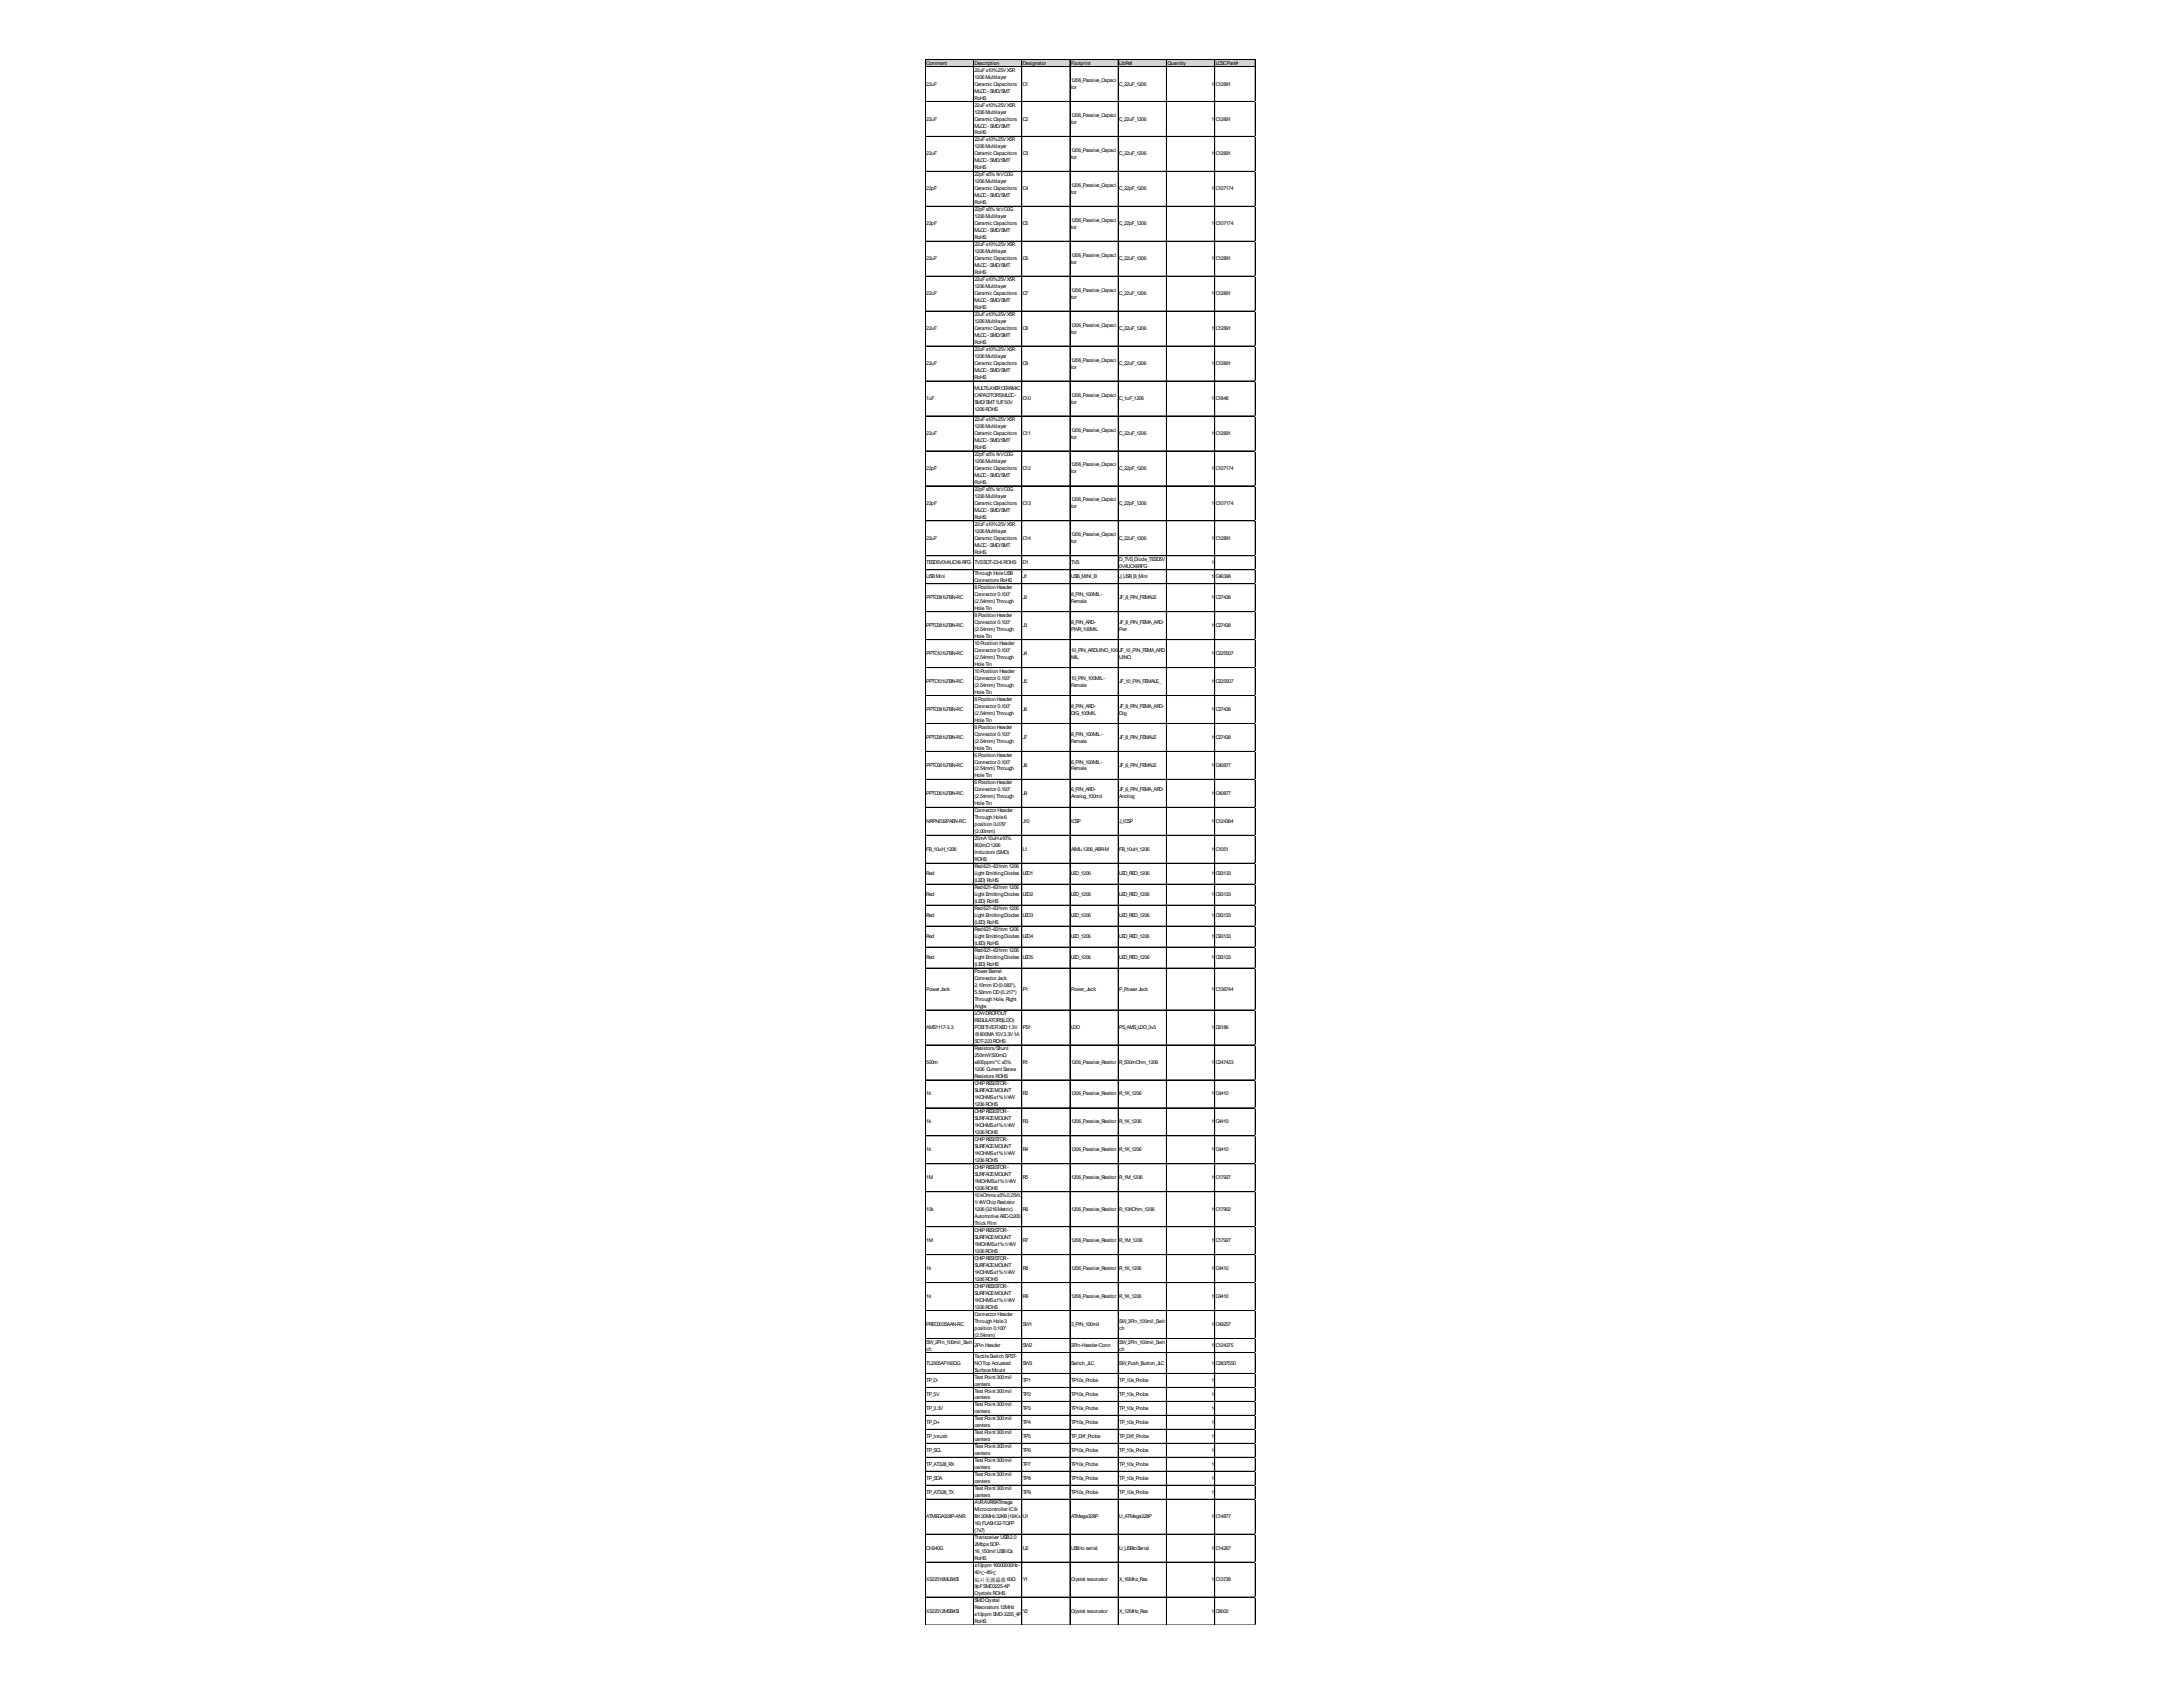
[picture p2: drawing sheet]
<svg xmlns="http://www.w3.org/2000/svg" width="279mm" height="216mm" viewBox="0 0 279 216" stroke-linecap="round" stroke-linejoin="round" font-family="sans-serif">
<defs><g id="words">
<g font-size=".7">
<text x="118.6" y="8.3">Comment</text>
<text x="118.6" y="11">22uF</text>
<text x="124.7" y="8.3">Description</text>
<text x="124.7" y="9.2">22uF±10%25VX5R</text>
<text x="124.7" y="10.1">1206Multilayer</text>
<text x="124.7" y="11">CeramicCapacitors</text>
<text x="124.7" y="11.8">MLCC- SMD/SMT</text>
<text x="130.9" y="8.3">Designator</text>
<text x="130.9" y="11">C1</text>
<text x="137.1" y="8.3">Footprint</text>
<text x="137.1" y="10.5">1206_Passive_Capaci</text>
<text x="137.1" y="11.4">tor</text>
<text x="143.2" y="8.3">LibRef</text>
<text x="143.2" y="11">C_22uF_1206</text>
<text x="149.4" y="8.3">Quantity</text>
<text x="155.1" y="11">1</text>
<text x="155.6" y="8.3">LCSCPart#</text>
<text x="155.6" y="11">C12891</text>
<text x="118.6" y="15.4">22uF</text>
<text x="124.7" y="12.7">RoHS</text>
<text x="124.7" y="13.6">22uF±10%25VX5R</text>
<text x="124.7" y="14.5">1206Multilayer</text>
<text x="124.7" y="15.4">CeramicCapacitors</text>
<text x="124.7" y="16.3">MLCC- SMD/SMT</text>
<text x="124.7" y="17.2">RoHS</text>
<text x="130.9" y="15.4">C2</text>
<text x="137.1" y="15">1206_Passive_Capaci</text>
<text x="137.1" y="15.9">tor</text>
<text x="143.2" y="15.4">C_22uF_1206</text>
<text x="155.1" y="15.4">1</text>
<text x="155.6" y="15.4">C12891</text>
<text x="118.6" y="19.9">22uF</text>
<text x="124.7" y="18.1">22uF±10%25VX5R</text>
<text x="124.7" y="19">1206Multilayer</text>
<text x="124.7" y="19.9">CeramicCapacitors</text>
<text x="124.7" y="20.8">MLCC- SMD/SMT</text>
<text x="124.7" y="21.7">RoHS</text>
<text x="124.7" y="22.6">22pF±5%1kVC0G</text>
<text x="124.7" y="23.5">1206Multilayer</text>
<text x="130.9" y="19.9">C3</text>
<text x="137.1" y="19.4">1206_Passive_Capaci</text>
<text x="137.1" y="20.3">tor</text>
<text x="137.1" y="23.9">1206_Passive_Capaci</text>
<text x="143.2" y="19.9">C_22uF_1206</text>
<text x="155.1" y="19.9">1</text>
<text x="155.6" y="19.9">C12891</text>
<text x="118.6" y="24.4">22pF</text>
<text x="118.6" y="28.8">22pF</text>
<text x="124.7" y="24.4">CeramicCapacitors</text>
<text x="124.7" y="25.3">MLCC- SMD/SMT</text>
<text x="124.7" y="26.2">RoHS</text>
<text x="124.7" y="27.1">22pF±5%1kVC0G</text>
<text x="124.7" y="27.9">1206Multilayer</text>
<text x="124.7" y="28.8">CeramicCapacitors</text>
<text x="124.7" y="29.7">MLCC- SMD/SMT</text>
<text x="130.9" y="24.4">C4</text>
<text x="130.9" y="28.8">C5</text>
<text x="137.1" y="24.8">tor</text>
<text x="137.1" y="28.4">1206_Passive_Capaci</text>
<text x="137.1" y="29.3">tor</text>
<text x="143.2" y="24.4">C_22pF_1206</text>
<text x="143.2" y="28.8">C_22pF_1206</text>
<text x="155.1" y="24.4">1</text>
<text x="155.1" y="28.8">1</text>
<text x="155.6" y="24.4">C107174</text>
<text x="155.6" y="28.8">C107174</text>
<text x="118.6" y="33.3">22uF</text>
<text x="124.7" y="30.6">RoHS</text>
<text x="124.7" y="31.5">22uF±10%25VX5R</text>
<text x="124.7" y="32.4">1206Multilayer</text>
<text x="124.7" y="33.3">CeramicCapacitors</text>
<text x="124.7" y="34.2">MLCC- SMD/SMT</text>
<text x="124.7" y="35.1">RoHS</text>
<text x="124.7" y="36">22uF±10%25VX5R</text>
<text x="130.9" y="33.3">C6</text>
<text x="137.1" y="32.9">1206_Passive_Capaci</text>
<text x="137.1" y="33.8">tor</text>
<text x="143.2" y="33.3">C_22uF_1206</text>
<text x="155.1" y="33.3">1</text>
<text x="155.6" y="33.3">C12891</text>
<text x="118.6" y="37.8">22uF</text>
<text x="124.7" y="36.9">1206Multilayer</text>
<text x="124.7" y="37.8">CeramicCapacitors</text>
<text x="124.7" y="38.7">MLCC- SMD/SMT</text>
<text x="124.7" y="39.6">RoHS</text>
<text x="124.7" y="40.5">22uF±10%25VX5R</text>
<text x="124.7" y="41.4">1206Multilayer</text>
<text x="130.9" y="37.8">C7</text>
<text x="137.1" y="37.3">1206_Passive_Capaci</text>
<text x="137.1" y="38.2">tor</text>
<text x="137.1" y="41.8">1206_Passive_Capaci</text>
<text x="143.2" y="37.8">C_22uF_1206</text>
<text x="155.1" y="37.8">1</text>
<text x="155.6" y="37.8">C12891</text>
<text x="118.6" y="42.3">22uF</text>
<text x="118.6" y="46.7">22uF</text>
<text x="124.7" y="42.3">CeramicCapacitors</text>
<text x="124.7" y="43.2">MLCC- SMD/SMT</text>
<text x="124.7" y="44">RoHS</text>
<text x="124.7" y="44.9">22uF±10%25VX5R</text>
<text x="124.7" y="45.8">1206Multilayer</text>
<text x="124.7" y="46.7">CeramicCapacitors</text>
<text x="124.7" y="47.6">MLCC- SMD/SMT</text>
<text x="130.9" y="42.3">C8</text>
<text x="130.9" y="46.7">C9</text>
<text x="137.1" y="42.7">tor</text>
<text x="137.1" y="46.3">1206_Passive_Capaci</text>
<text x="137.1" y="47.2">tor</text>
<text x="143.2" y="42.3">C_22uF_1206</text>
<text x="143.2" y="46.7">C_22uF_1206</text>
<text x="155.1" y="42.3">1</text>
<text x="155.1" y="46.7">1</text>
<text x="155.6" y="42.3">C12891</text>
<text x="155.6" y="46.7">C12891</text>
<text x="118.6" y="51.2">1uF</text>
<text x="124.7" y="48.5">RoHS</text>
<text x="124.7" y="49.9">MULTILAYERCERAMIC</text>
<text x="124.7" y="50.8">CAPACITORSMLCC-</text>
<text x="124.7" y="51.6">SMD/SMT1UF50V</text>
<text x="124.7" y="52.5">1206ROHS</text>
<text x="124.7" y="53.9">22uF±10%25VX5R</text>
<text x="130.9" y="51.2">C10</text>
<text x="137.1" y="50.8">1206_Passive_Capaci</text>
<text x="137.1" y="51.6">tor</text>
<text x="143.2" y="51.2">C_1uF_1206</text>
<text x="155.1" y="51.2">1</text>
<text x="155.6" y="51.2">C1848</text>
<text x="118.6" y="55.7">22uF</text>
<text x="124.7" y="54.8">1206Multilayer</text>
<text x="124.7" y="55.7">CeramicCapacitors</text>
<text x="124.7" y="56.6">MLCC- SMD/SMT</text>
<text x="124.7" y="57.5">RoHS</text>
<text x="124.7" y="58.4">22pF±5%1kVC0G</text>
<text x="124.7" y="59.3">1206Multilayer</text>
<text x="130.9" y="55.7">C11</text>
<text x="137.1" y="55.2">1206_Passive_Capaci</text>
<text x="137.1" y="56.1">tor</text>
<text x="137.1" y="59.7">1206_Passive_Capaci</text>
<text x="143.2" y="55.7">C_22uF_1206</text>
<text x="155.1" y="55.7">1</text>
<text x="155.6" y="55.7">C12891</text>
<text x="118.6" y="60.1">22pF</text>
<text x="118.6" y="64.6">22pF</text>
<text x="124.7" y="60.1">CeramicCapacitors</text>
<text x="124.7" y="61">MLCC- SMD/SMT</text>
<text x="124.7" y="61.9">RoHS</text>
<text x="124.7" y="62.8">22pF±5%1kVC0G</text>
<text x="124.7" y="63.7">1206Multilayer</text>
<text x="124.7" y="64.6">CeramicCapacitors</text>
<text x="124.7" y="65.5">MLCC- SMD/SMT</text>
<text x="130.9" y="60.1">C12</text>
<text x="130.9" y="64.6">C13</text>
<text x="137.1" y="60.6">tor</text>
<text x="137.1" y="64.2">1206_Passive_Capaci</text>
<text x="137.1" y="65.1">tor</text>
<text x="143.2" y="60.1">C_22pF_1206</text>
<text x="143.2" y="64.6">C_22pF_1206</text>
<text x="155.1" y="60.1">1</text>
<text x="155.1" y="64.6">1</text>
<text x="155.6" y="60.1">C107174</text>
<text x="155.6" y="64.6">C107174</text>
<text x="118.6" y="69.1">22uF</text>
<text x="124.7" y="66.4">RoHS</text>
<text x="124.7" y="67.3">22uF±10%25VX5R</text>
<text x="124.7" y="68.2">1206Multilayer</text>
<text x="124.7" y="69.1">CeramicCapacitors</text>
<text x="124.7" y="70">MLCC- SMD/SMT</text>
<text x="124.7" y="70.9">RoHS</text>
<text x="130.9" y="69.1">C14</text>
<text x="137.1" y="68.6">1206_Passive_Capaci</text>
<text x="137.1" y="69.5">tor</text>
<text x="143.2" y="69.1">C_22uF_1206</text>
<text x="143.2" y="71.8">D_TVS_Diode_TESD5V</text>
<text x="155.1" y="69.1">1</text>
<text x="155.6" y="69.1">C12891</text>
<text x="118.6" y="72.2">TESD5V0V4UCX6RFG</text>
<text x="118.6" y="74">USBMini</text>
<text x="118.6" y="76.7">PPTC081LFBN-RC</text>
<text x="124.7" y="72.2">TVSSOT-23-6ROHS</text>
<text x="124.7" y="73.6">Through HoleUSB</text>
<text x="124.7" y="74.5">Connectors RoHS</text>
<text x="124.7" y="75.4">8Position Header</text>
<text x="124.7" y="76.2">Connector 0.100&quot;</text>
<text x="124.7" y="77.1">(2.54mm) Through</text>
<text x="130.9" y="72.2">D1</text>
<text x="130.9" y="74">J1</text>
<text x="130.9" y="76.7">J2</text>
<text x="137.1" y="72.2">TVS</text>
<text x="137.1" y="74">USB_MINI_B</text>
<text x="137.1" y="76.2">8_PIN_100MIL-</text>
<text x="137.1" y="77.1">Female</text>
<text x="143.2" y="72.7">0V4UCX6RFG</text>
<text x="143.2" y="74">J_USB_B_Mini</text>
<text x="143.2" y="76.7">JF_8_PIN_FEMALE</text>
<text x="155.1" y="72.2">1</text>
<text x="155.1" y="74">1</text>
<text x="155.1" y="76.7">1</text>
<text x="155.6" y="74">C46398</text>
<text x="155.6" y="76.7">C27438</text>
<text x="118.6" y="80.3">PPTC081LFBN-RC</text>
<text x="118.6" y="83.8">PPTC101LFBN-RC</text>
<text x="124.7" y="78">HoleTin</text>
<text x="124.7" y="78.9">8Position Header</text>
<text x="124.7" y="79.8">Connector 0.100&quot;</text>
<text x="124.7" y="80.7">(2.54mm) Through</text>
<text x="124.7" y="81.6">HoleTin</text>
<text x="124.7" y="82.5">10Position Header</text>
<text x="124.7" y="83.4">Connector 0.100&quot;</text>
<text x="130.9" y="80.3">J3</text>
<text x="130.9" y="83.8">J4</text>
<text x="137.1" y="79.8">8_PIN_ARD-</text>
<text x="137.1" y="80.7">PWR_100MIL</text>
<text x="137.1" y="83.4">10_PIN_ARDUINO_100</text>
<text x="143.2" y="79.8">JF_8_PIN_FEMA_ARD-</text>
<text x="143.2" y="80.7">Pwr</text>
<text x="143.2" y="83.4">JF_10_PIN_FEMA_ARD</text>
<text x="155.1" y="80.3">1</text>
<text x="155.1" y="83.8">1</text>
<text x="155.6" y="80.3">C27438</text>
<text x="155.6" y="83.8">C225507</text>
<text x="118.6" y="87.4">PPTC101LFBN-RC</text>
<text x="124.7" y="84.3">(2.54mm) Through</text>
<text x="124.7" y="85.2">HoleTin</text>
<text x="124.7" y="86.1">10Position Header</text>
<text x="124.7" y="87">Connector 0.100&quot;</text>
<text x="124.7" y="87.9">(2.54mm) Through</text>
<text x="124.7" y="88.8">HoleTin</text>
<text x="124.7" y="89.7">8Position Header</text>
<text x="130.9" y="87.4">J5</text>
<text x="137.1" y="84.3">MIL</text>
<text x="137.1" y="87">10_PIN_100MIL-</text>
<text x="137.1" y="87.9">Female</text>
<text x="143.2" y="84.3">UINO</text>
<text x="143.2" y="87.4">JF_10_PIN_FEMALE_</text>
<text x="155.1" y="87.4">1</text>
<text x="155.6" y="87.4">C225507</text>
<text x="118.6" y="91">PPTC081LFBN-RC</text>
<text x="118.6" y="94.6">PPTC081LFBN-RC</text>
<text x="124.7" y="90.6">Connector 0.100&quot;</text>
<text x="124.7" y="91.5">(2.54mm) Through</text>
<text x="124.7" y="92.3">HoleTin</text>
<text x="124.7" y="93.2">8Position Header</text>
<text x="124.7" y="94.1">Connector 0.100&quot;</text>
<text x="124.7" y="95">(2.54mm) Through</text>
<text x="124.7" y="95.9">HoleTin</text>
<text x="130.9" y="91">J6</text>
<text x="130.9" y="94.6">J7</text>
<text x="137.1" y="90.6">8_PIN_ARD-</text>
<text x="137.1" y="91.5">DIG_100MIL</text>
<text x="137.1" y="94.1">8_PIN_100MIL-</text>
<text x="137.1" y="95">Female</text>
<text x="143.2" y="90.6">JF_8_PIN_FEMA_ARD-</text>
<text x="143.2" y="91.5">Dig</text>
<text x="143.2" y="94.6">JF_8_PIN_FEMALE</text>
<text x="155.1" y="91">1</text>
<text x="155.1" y="94.6">1</text>
<text x="155.6" y="91">C27438</text>
<text x="155.6" y="94.6">C27438</text>
<text x="118.6" y="98.2">PPTC061LFBN-RC</text>
<text x="118.6" y="101.7">PPTC061LFBN-RC</text>
<text x="124.7" y="96.8">6Position Header</text>
<text x="124.7" y="97.7">Connector 0.100&quot;</text>
<text x="124.7" y="98.6">(2.54mm) Through</text>
<text x="124.7" y="99.5">HoleTin</text>
<text x="124.7" y="100.4">6Position Header</text>
<text x="124.7" y="101.3">Connector 0.100&quot;</text>
<text x="130.9" y="98.2">J8</text>
<text x="130.9" y="101.7">J9</text>
<text x="137.1" y="97.7">6_PIN_100MIL-</text>
<text x="137.1" y="98.6">Female</text>
<text x="137.1" y="101.3">6_PIN_ARD-</text>
<text x="143.2" y="98.2">JF_6_PIN_FEMALE</text>
<text x="143.2" y="101.3">JF_6_PIN_FEMA_ARD-</text>
<text x="155.1" y="98.2">1</text>
<text x="155.1" y="101.7">1</text>
<text x="155.6" y="98.2">C40877</text>
<text x="155.6" y="101.7">C40877</text>
<text x="118.6" y="105.3">NRPN032PAEN-RC</text>
<text x="124.7" y="102.2">(2.54mm) Through</text>
<text x="124.7" y="103.1">HoleTin</text>
<text x="124.7" y="104">Connector Header</text>
<text x="124.7" y="104.9">Through Hole6</text>
<text x="124.7" y="105.8">position 0.079&quot;</text>
<text x="124.7" y="106.7">(2.00mm)</text>
<text x="124.7" y="107.6">25mA10uH±10%</text>
<text x="130.9" y="105.3">J10</text>
<text x="137.1" y="102.2">Analog_100mil</text>
<text x="137.1" y="105.3">ICSP</text>
<text x="143.2" y="102.2">Anolog</text>
<text x="143.2" y="105.3">J_ICSP</text>
<text x="155.1" y="105.3">1</text>
<text x="155.6" y="105.3">C124384</text>
<text x="118.6" y="108.9">FB_10uH_1206</text>
<text x="118.6" y="112">Red</text>
<text x="124.7" y="108.4">800mΩ1206</text>
<text x="124.7" y="109.3">Inductors (SMD)</text>
<text x="124.7" y="110.2">ROHS</text>
<text x="124.7" y="111.1">Red 621~631nm1206</text>
<text x="124.7" y="112">Light EmittingDiodes</text>
<text x="124.7" y="112.9">(LED) RoHS</text>
<text x="124.7" y="113.8">Red 621~631nm1206</text>
<text x="130.9" y="108.9">L1</text>
<text x="130.9" y="112">LED1</text>
<text x="137.1" y="108.9">AIML-1206_ABR-M</text>
<text x="137.1" y="112">LED_1206</text>
<text x="143.2" y="108.9">FB_10uH_1206</text>
<text x="143.2" y="112">LED_RED_1206</text>
<text x="155.1" y="108.9">1</text>
<text x="155.1" y="112">1</text>
<text x="155.6" y="108.9">C1051</text>
<text x="155.6" y="112">C93133</text>
<text x="118.6" y="114.7">Red</text>
<text x="118.6" y="117.4">Red</text>
<text x="124.7" y="114.7">Light EmittingDiodes</text>
<text x="124.7" y="115.6">(LED) RoHS</text>
<text x="124.7" y="116.5">Red 621~631nm1206</text>
<text x="124.7" y="117.4">Light EmittingDiodes</text>
<text x="124.7" y="118.3">(LED) RoHS</text>
<text x="124.7" y="119.2">Red 621~631nm1206</text>
<text x="130.9" y="114.7">LED2</text>
<text x="130.9" y="117.4">LED3</text>
<text x="137.1" y="114.7">LED_1206</text>
<text x="137.1" y="117.4">LED_1206</text>
<text x="143.2" y="114.7">LED_RED_1206</text>
<text x="143.2" y="117.4">LED_RED_1206</text>
<text x="155.1" y="114.7">1</text>
<text x="155.1" y="117.4">1</text>
<text x="155.6" y="114.7">C93133</text>
<text x="155.6" y="117.4">C93133</text>
<text x="118.6" y="120.1">Red</text>
<text x="118.6" y="122.8">Red</text>
<text x="124.7" y="120.1">Light EmittingDiodes</text>
<text x="124.7" y="121">(LED) RoHS</text>
<text x="124.7" y="121.9">Red 621~631nm1206</text>
<text x="124.7" y="122.8">Light EmittingDiodes</text>
<text x="124.7" y="123.7">(LED) RoHS</text>
<text x="124.7" y="124.5">Power Barrel</text>
<text x="124.7" y="125.4">Connector Jack</text>
<text x="130.9" y="120.1">LED4</text>
<text x="130.9" y="122.8">LED5</text>
<text x="137.1" y="120.1">LED_1206</text>
<text x="137.1" y="122.8">LED_1206</text>
<text x="143.2" y="120.1">LED_RED_1206</text>
<text x="143.2" y="122.8">LED_RED_1206</text>
<text x="155.1" y="120.1">1</text>
<text x="155.1" y="122.8">1</text>
<text x="155.6" y="120.1">C93133</text>
<text x="155.6" y="122.8">C93133</text>
<text x="118.6" y="126.8">Power Jack</text>
<text x="118.6" y="131.7">AMS1117-3.3</text>
<text x="124.7" y="126.3">2.10mmID(0.083&quot;),</text>
<text x="124.7" y="127.2">5.50mmOD(0.217&quot;)</text>
<text x="124.7" y="128.1">Through Hole, Right</text>
<text x="124.7" y="129">Angle</text>
<text x="124.7" y="129.9">LOWDROPOUT</text>
<text x="124.7" y="130.8">REGULATORS(LDO)</text>
<text x="124.7" y="131.7">POSITIVEFIXED1.3V</text>
<text x="130.9" y="126.8">P1</text>
<text x="130.9" y="131.7">PS1</text>
<text x="137.1" y="126.8">Power_Jack</text>
<text x="137.1" y="131.7">LDO</text>
<text x="143.2" y="126.8">P_Power Jack</text>
<text x="143.2" y="131.7">PS_AMS_LDO_3v3</text>
<text x="155.1" y="126.8">1</text>
<text x="155.1" y="131.7">1</text>
<text x="155.6" y="126.8">C136744</text>
<text x="155.6" y="131.7">C6186</text>
<text x="118.6" y="136.2">500m</text>
<text x="124.7" y="132.6">@800MA15V3.3V1A</text>
<text x="124.7" y="133.5">SOT-223ROHS</text>
<text x="124.7" y="134.4">Resistors/Shunt</text>
<text x="124.7" y="135.3">250mW500mΩ</text>
<text x="124.7" y="136.2">±800ppm/℃ ±5%</text>
<text x="124.7" y="137.1">1206 Current Sense</text>
<text x="124.7" y="138">Resistors ROHS</text>
<text x="130.9" y="136.2">R1</text>
<text x="137.1" y="136.2">1206_Passive_Resitor</text>
<text x="143.2" y="136.2">R_500mOhm_1206</text>
<text x="155.1" y="136.2">1</text>
<text x="155.6" y="136.2">C247433</text>
<text x="118.6" y="140.2">1k</text>
<text x="118.6" y="143.8">1k</text>
<text x="124.7" y="138.9">CHIPRESISTOR-</text>
<text x="124.7" y="139.8">SURFACEMOUNT</text>
<text x="124.7" y="140.6">1KOHMS±1%1/4W</text>
<text x="124.7" y="141.5">1206ROHS</text>
<text x="124.7" y="142.4">CHIPRESISTOR-</text>
<text x="124.7" y="143.3">SURFACEMOUNT</text>
<text x="130.9" y="140.2">R2</text>
<text x="130.9" y="143.8">R3</text>
<text x="137.1" y="140.2">1206_Passive_Resitor</text>
<text x="137.1" y="143.8">1206_Passive_Resitor</text>
<text x="143.2" y="140.2">R_1K_1206</text>
<text x="143.2" y="143.8">R_1K_1206</text>
<text x="155.1" y="140.2">1</text>
<text x="155.1" y="143.8">1</text>
<text x="155.6" y="140.2">C4410</text>
<text x="155.6" y="143.8">C4410</text>
<text x="118.6" y="147.4">1k</text>
<text x="124.7" y="144.2">1KOHMS±1%1/4W</text>
<text x="124.7" y="145.1">1206ROHS</text>
<text x="124.7" y="146">CHIPRESISTOR-</text>
<text x="124.7" y="146.9">SURFACEMOUNT</text>
<text x="124.7" y="147.8">1KOHMS±1%1/4W</text>
<text x="124.7" y="148.7">1206ROHS</text>
<text x="124.7" y="149.6">CHIPRESISTOR-</text>
<text x="130.9" y="147.4">R4</text>
<text x="137.1" y="147.4">1206_Passive_Resitor</text>
<text x="143.2" y="147.4">R_1K_1206</text>
<text x="155.1" y="147.4">1</text>
<text x="155.6" y="147.4">C4410</text>
<text x="118.6" y="150.9">1M</text>
<text x="118.6" y="155">10k</text>
<text x="124.7" y="150.5">SURFACEMOUNT</text>
<text x="124.7" y="151.4">1MOHMS±1%1/4W</text>
<text x="124.7" y="152.3">1206ROHS</text>
<text x="124.7" y="153.2">10kOhms±5%0.25W,</text>
<text x="124.7" y="154.1">1/4WChip Resistor</text>
<text x="124.7" y="155">1206(3216Metric)</text>
<text x="124.7" y="155.9">AutomotiveAEC-Q200</text>
<text x="130.9" y="150.9">R5</text>
<text x="130.9" y="155">R6</text>
<text x="137.1" y="150.9">1206_Passive_Resitor</text>
<text x="137.1" y="155">1206_Passive_Resitor</text>
<text x="143.2" y="150.9">R_1M_1206</text>
<text x="143.2" y="155">R_10KOhm_1206</text>
<text x="155.1" y="150.9">1</text>
<text x="155.1" y="155">1</text>
<text x="155.6" y="150.9">C17927</text>
<text x="155.6" y="155">C17902</text>
<text x="118.6" y="159">1M</text>
<text x="124.7" y="156.7">ThickFilm</text>
<text x="124.7" y="157.6">CHIPRESISTOR-</text>
<text x="124.7" y="158.5">SURFACEMOUNT</text>
<text x="124.7" y="159.4">1MOHMS±1%1/4W</text>
<text x="124.7" y="160.3">1206ROHS</text>
<text x="124.7" y="161.2">CHIPRESISTOR-</text>
<text x="130.9" y="159">R7</text>
<text x="137.1" y="159">1206_Passive_Resitor</text>
<text x="143.2" y="159">R_1M_1206</text>
<text x="155.1" y="159">1</text>
<text x="155.6" y="159">C17927</text>
<text x="118.6" y="162.6">1k</text>
<text x="118.6" y="166.1">1k</text>
<text x="124.7" y="162.1">SURFACEMOUNT</text>
<text x="124.7" y="163">1KOHMS±1%1/4W</text>
<text x="124.7" y="163.9">1206ROHS</text>
<text x="124.7" y="164.8">CHIPRESISTOR-</text>
<text x="124.7" y="165.7">SURFACEMOUNT</text>
<text x="124.7" y="166.6">1KOHMS±1%1/4W</text>
<text x="124.7" y="167.5">1206ROHS</text>
<text x="130.9" y="162.6">R8</text>
<text x="130.9" y="166.1">R9</text>
<text x="137.1" y="162.6">1206_Passive_Resitor</text>
<text x="137.1" y="166.1">1206_Passive_Resitor</text>
<text x="143.2" y="162.6">R_1K_1206</text>
<text x="143.2" y="166.1">R_1K_1206</text>
<text x="155.1" y="162.6">1</text>
<text x="155.1" y="166.1">1</text>
<text x="155.6" y="162.6">C4410</text>
<text x="155.6" y="166.1">C4410</text>
<text x="118.6" y="169.7">PREC003SAAN-RC</text>
<text x="118.6" y="172">SW_2Pin_100mil_Swit</text>
<text x="118.6" y="172.8">ch</text>
<text x="124.7" y="168.4">Connector Header</text>
<text x="124.7" y="169.3">Through Hole3</text>
<text x="124.7" y="170.2">position 0.100&quot;</text>
<text x="124.7" y="171.1">(2.54mm)</text>
<text x="124.7" y="172.4">2Pin Header</text>
<text x="124.7" y="173.7">TactileSwitch SPST-</text>
<text x="130.9" y="169.7">SW1</text>
<text x="130.9" y="172.4">SW2</text>
<text x="137.1" y="169.7">3_PIN_100mil</text>
<text x="137.1" y="172.4">2Pin-Header-Conn</text>
<text x="143.2" y="169.3">SW_3Pin_100mil_Swit</text>
<text x="143.2" y="170.2">ch</text>
<text x="143.2" y="172">SW_2Pin_100mil_Swit</text>
<text x="143.2" y="172.8">ch</text>
<text x="155.1" y="169.7">1</text>
<text x="155.1" y="172.4">1</text>
<text x="155.6" y="169.7">C49257</text>
<text x="155.6" y="172.4">C124375</text>
<text x="118.6" y="174.6">TL3305AF160QG</text>
<text x="118.6" y="176.9">TP_D-</text>
<text x="118.6" y="178.7">TP_5V</text>
<text x="124.7" y="174.6">NOTop Actuated</text>
<text x="124.7" y="175.5">SurfaceMount</text>
<text x="124.7" y="176.4">Test Point 300mil</text>
<text x="124.7" y="177.3">centers</text>
<text x="124.7" y="178.2">Test Point 300mil</text>
<text x="124.7" y="179.1">centers</text>
<text x="124.7" y="180">Test Point 300mil</text>
<text x="130.9" y="174.6">SW3</text>
<text x="130.9" y="176.9">TP1</text>
<text x="130.9" y="178.7">TP2</text>
<text x="137.1" y="174.6">Switch_JLC</text>
<text x="137.1" y="176.9">TP10x_Probe</text>
<text x="137.1" y="178.7">TP10x_Probe</text>
<text x="143.2" y="174.6">SW_Push_Button_JLC</text>
<text x="143.2" y="176.9">TP_10x_Probe</text>
<text x="143.2" y="178.7">TP_10x_Probe</text>
<text x="155.1" y="174.6">1</text>
<text x="155.1" y="176.9">1</text>
<text x="155.1" y="178.7">1</text>
<text x="155.6" y="174.6">C2837550</text>
<text x="118.6" y="180.4">TP_3.3V</text>
<text x="118.6" y="182.2">TP_D+</text>
<text x="118.6" y="184">TP_Inrush</text>
<text x="118.6" y="185.8">TP_SCL</text>
<text x="124.7" y="180.9">centers</text>
<text x="124.7" y="181.8">Test Point 300mil</text>
<text x="124.7" y="182.7">centers</text>
<text x="124.7" y="183.6">Test Point 300mil</text>
<text x="124.7" y="184.5">centers</text>
<text x="124.7" y="185.4">Test Point 300mil</text>
<text x="130.9" y="180.4">TP3</text>
<text x="130.9" y="182.2">TP4</text>
<text x="130.9" y="184">TP5</text>
<text x="130.9" y="185.8">TP6</text>
<text x="137.1" y="180.4">TP10x_Probe</text>
<text x="137.1" y="182.2">TP10x_Probe</text>
<text x="137.1" y="184">TP_Diff_Probe</text>
<text x="137.1" y="185.8">TP10x_Probe</text>
<text x="143.2" y="180.4">TP_10x_Probe</text>
<text x="143.2" y="182.2">TP_10x_Probe</text>
<text x="143.2" y="184">TP_Diff_Probe</text>
<text x="143.2" y="185.8">TP_10x_Probe</text>
<text x="155.1" y="180.4">1</text>
<text x="155.1" y="182.2">1</text>
<text x="155.1" y="184">1</text>
<text x="155.1" y="185.8">1</text>
<text x="118.6" y="187.6">TP_AT328_RX</text>
<text x="118.6" y="189.4">TP_SDA</text>
<text x="118.6" y="191.2">TP_AT328_TX</text>
<text x="124.7" y="186.3">centers</text>
<text x="124.7" y="187.2">Test Point 300mil</text>
<text x="124.7" y="188">centers</text>
<text x="124.7" y="188.9">Test Point 300mil</text>
<text x="124.7" y="189.8">centers</text>
<text x="124.7" y="190.7">Test Point 300mil</text>
<text x="124.7" y="191.6">centers</text>
<text x="130.9" y="187.6">TP7</text>
<text x="130.9" y="189.4">TP8</text>
<text x="130.9" y="191.2">TP9</text>
<text x="137.1" y="187.6">TP10x_Probe</text>
<text x="137.1" y="189.4">TP10x_Probe</text>
<text x="137.1" y="191.2">TP10x_Probe</text>
<text x="143.2" y="187.6">TP_10x_Probe</text>
<text x="143.2" y="189.4">TP_10x_Probe</text>
<text x="143.2" y="191.2">TP_10x_Probe</text>
<text x="155.1" y="187.6">1</text>
<text x="155.1" y="189.4">1</text>
<text x="155.1" y="191.2">1</text>
<text x="118.6" y="194.3">ATMEGA328P-ANR</text>
<text x="124.7" y="192.5">AVRAVR®ATmega</text>
<text x="124.7" y="193.4">Microcontroller IC8-</text>
<text x="124.7" y="194.3">Bit 20MHz32KB(16Kx</text>
<text x="124.7" y="195.2">16) FLASH32-TQFP</text>
<text x="124.7" y="196.1">(7x7)</text>
<text x="124.7" y="197">Transceiver USB2.0</text>
<text x="124.7" y="197.9">2MbpsSOP-</text>
<text x="130.9" y="194.3">U1</text>
<text x="137.1" y="194.3">ATMega328P</text>
<text x="143.2" y="194.3">U_ATMega328P</text>
<text x="155.1" y="194.3">1</text>
<text x="155.6" y="194.3">C14877</text>
<text x="118.6" y="198.3">CH340G</text>
<text x="118.6" y="202.4">X322516MLB4SI</text>
<text x="124.7" y="198.8">16_150mil USBICs</text>
<text x="124.7" y="199.7">RoHS</text>
<text x="124.7" y="200.6">±10ppm16000000Hz-</text>
<text x="124.7" y="201.5">40℃~85℃</text>
<text x="124.7" y="202.5">贴片无源晶振 60Ω</text>
<text x="124.7" y="203.3">9pFSMD3225-4P</text>
<text x="130.9" y="198.3">U2</text>
<text x="130.9" y="202.4">Y1</text>
<text x="137.1" y="198.3">USBto serial</text>
<text x="137.1" y="202.4">Crystal resonator</text>
<text x="143.2" y="198.3">U_USBtoSerial</text>
<text x="143.2" y="202.4">X_16Mhz_Res</text>
<text x="155.1" y="198.3">1</text>
<text x="155.1" y="202.4">1</text>
<text x="155.6" y="198.3">C14267</text>
<text x="155.6" y="202.4">C13738</text>
<text x="118.6" y="206.4">X322512MSB4SI</text>
<text x="124.7" y="204.1">CrystalsROHS</text>
<text x="124.7" y="205">SMDCrystal</text>
<text x="124.7" y="205.9">Resonators 12MHz</text>
<text x="124.7" y="206.8">±10ppmSMD-3225_4P</text>
<text x="124.7" y="207.7">RoHS</text>
<text x="130.9" y="206.4">Y2</text>
<text x="137.1" y="206.4">Crystal resonator</text>
<text x="143.2" y="206.4">X_12MHz_Res</text>
<text x="155.1" y="206.4">1</text>
<text x="155.6" y="206.4">C9002</text>
</g>
</g></defs>
<path d="M118.4 7.6h42.3v1h-42.3z" fill="#d3d3d3"/>
<g fill="none" stroke="#000" stroke-width=".13">
<path d="M118.4 7.6v200.3M118.5 7.6h42.2M118.5 8.5h42.2M124.6 7.7v200.2M130.8 7.7v200.2M136.9 7.7v200.2M137 7.7v200.2M143.1 7.7v200.2M149.3 7.7v200.2M155.5 7.7v200.2M160.7 7.7v200.2M160.7 7.6h-42.2l-.1 200.3"/>
<path d="M160.7 13h-42.2M160.7 17.5h-42.2M118.5 21.9h42.2M118.5 22h42.2M118.5 26.4h42.2M118.5 30.9h42.2M118.5 39.8h42.2M160.7 35.3l-42.2 .1M118.5 44.3h42.2M118.5 48.8h42.2M118.5 57.7h42.2M160.7 53.2l-42.2 .1"/>
<path d="M118.5 62.2h42.2M118.5 66.6h42.2M118.5 66.7h42.2M118.5 78.3h42.2M160.7 71.1h-42.2M160.7 72.9h-42.2M160.7 74.7h-42.2M118.5 81.9h42.2M118.5 85.4h42.2M118.5 85.5h42.2M118.5 89h42.2M118.5 96.2h42.2"/>
<path d="M118.5 99.7h42.2M118.5 99.8h42.2M160.7 92.6h-42.2M118.5 103.3h42.2M118.5 106.9h42.2M118.5 115.8h42.2M118.5 115.9h42.2M118.5 118.5h42.2M160.7 110.5h-42.2M160.7 113.2h-42.2M118.5 121.2h42.2M118.5 123.9h42.2"/>
<path d="M118.5 133.7h42.2M118.5 133.8h42.2M118.5 138.2h42.2M160.7 129.3h-42.2M118.5 141.8h42.2M118.5 145.4h42.2M118.5 157h42.2M160.7 148.9l-42.2 .1M160.7 152.5h-42.2M118.5 160.6h42.2M118.5 164.1h42.2M118.5 164.2h42.2"/>
<path d="M118.5 173.1h42.2M118.5 175.8h42.2M118.5 177.6h42.2M118.5 179.3h42.2M118.5 179.4h42.2M160.7 167.7h-42.2M160.7 171.3h-42.2M118.5 181.1h42.2M118.5 181.2h42.2M118.5 182.9h42.2M118.5 184.7h42.2M118.5 191.9h42.2"/>
<path d="M118.5 196.3h42.2M118.5 196.4h42.2M118.5 199.9h42.2M160.7 186.5h-42.2M160.7 188.3h-42.2M160.7 190.1h-42.2M118.5 204.4h42.2"/>
</g>
<path d="M160.7 13h.1" fill="none" stroke="#e0e0e0" stroke-width=".13"/>
<path d="M160.7 17.5h.1" fill="none" stroke="#e0e0e0" stroke-width=".13"/>
<path d="M160.7 21.9h.1" fill="none" stroke="#e0e0e0" stroke-width=".13"/>
<path d="M160.7 26.4h.1" fill="none" stroke="#e0e0e0" stroke-width=".13"/>
<path d="M160.7 30.9h.1" fill="none" stroke="#e0e0e0" stroke-width=".13"/>
<path d="M160.7 35.3h.1" fill="none" stroke="#e0e0e0" stroke-width=".13"/>
<path d="M160.7 39.8h.1" fill="none" stroke="#e0e0e0" stroke-width=".13"/>
<path d="M160.7 44.3h.1" fill="none" stroke="#e0e0e0" stroke-width=".13"/>
<path d="M160.7 48.8h.1" fill="none" stroke="#e0e0e0" stroke-width=".13"/>
<path d="M160.7 53.2h.1" fill="none" stroke="#e0e0e0" stroke-width=".13"/>
<path d="M160.7 57.7h.1" fill="none" stroke="#e0e0e0" stroke-width=".13"/>
<path d="M160.7 62.2h.1" fill="none" stroke="#e0e0e0" stroke-width=".13"/>
<path d="M160.7 66.6h.1" fill="none" stroke="#e0e0e0" stroke-width=".13"/>
<path d="M160.7 71.1h.1" fill="none" stroke="#e0e0e0" stroke-width=".13"/>
<path d="M160.7 72.9h.1" fill="none" stroke="#e0e0e0" stroke-width=".13"/>
<path d="M160.7 74.7h.1" fill="none" stroke="#e0e0e0" stroke-width=".13"/>
<path d="M160.7 78.3h.1" fill="none" stroke="#e0e0e0" stroke-width=".13"/>
<path d="M160.7 81.9h.1" fill="none" stroke="#e0e0e0" stroke-width=".13"/>
<path d="M160.7 85.4h.1" fill="none" stroke="#e0e0e0" stroke-width=".13"/>
<path d="M160.7 89h.1" fill="none" stroke="#e0e0e0" stroke-width=".13"/>
<path d="M160.7 92.6h.1" fill="none" stroke="#e0e0e0" stroke-width=".13"/>
<path d="M160.7 96.2h.1" fill="none" stroke="#e0e0e0" stroke-width=".13"/>
<path d="M160.7 99.7h.1" fill="none" stroke="#e0e0e0" stroke-width=".13"/>
<path d="M160.7 103.3h.1" fill="none" stroke="#e0e0e0" stroke-width=".13"/>
<path d="M160.7 106.9h.1" fill="none" stroke="#e0e0e0" stroke-width=".13"/>
<path d="M160.7 110.5h.1" fill="none" stroke="#e0e0e0" stroke-width=".13"/>
<path d="M160.7 113.2h.1" fill="none" stroke="#e0e0e0" stroke-width=".13"/>
<path d="M160.7 115.8h.1" fill="none" stroke="#e0e0e0" stroke-width=".13"/>
<path d="M160.7 118.5h.1" fill="none" stroke="#e0e0e0" stroke-width=".13"/>
<path d="M160.7 121.2h.1" fill="none" stroke="#e0e0e0" stroke-width=".13"/>
<path d="M160.7 123.9h.1" fill="none" stroke="#e0e0e0" stroke-width=".13"/>
<path d="M160.7 129.3h.1" fill="none" stroke="#e0e0e0" stroke-width=".13"/>
<path d="M160.7 133.7h.1" fill="none" stroke="#e0e0e0" stroke-width=".13"/>
<path d="M160.7 138.2h.1" fill="none" stroke="#e0e0e0" stroke-width=".13"/>
<path d="M160.7 141.8h.1" fill="none" stroke="#e0e0e0" stroke-width=".13"/>
<path d="M160.7 145.4h.1" fill="none" stroke="#e0e0e0" stroke-width=".13"/>
<path d="M160.7 148.9h.1" fill="none" stroke="#e0e0e0" stroke-width=".13"/>
<path d="M160.7 152.5h.1" fill="none" stroke="#e0e0e0" stroke-width=".13"/>
<path d="M160.7 157h.1" fill="none" stroke="#e0e0e0" stroke-width=".13"/>
<path d="M160.7 160.6h.1" fill="none" stroke="#e0e0e0" stroke-width=".13"/>
<path d="M160.7 164.1h.1" fill="none" stroke="#e0e0e0" stroke-width=".13"/>
<path d="M160.7 167.7h.1" fill="none" stroke="#e0e0e0" stroke-width=".13"/>
<path d="M160.7 171.3h.1" fill="none" stroke="#e0e0e0" stroke-width=".13"/>
<path d="M160.7 173.1h.1" fill="none" stroke="#e0e0e0" stroke-width=".13"/>
<path d="M160.7 175.8h.1" fill="none" stroke="#e0e0e0" stroke-width=".13"/>
<path d="M160.7 177.6h.1" fill="none" stroke="#e0e0e0" stroke-width=".13"/>
<path d="M160.7 179.3h.1" fill="none" stroke="#e0e0e0" stroke-width=".13"/>
<path d="M160.7 181.1h.1" fill="none" stroke="#e0e0e0" stroke-width=".13"/>
<path d="M160.7 182.9h.1" fill="none" stroke="#e0e0e0" stroke-width=".13"/>
<path d="M160.7 184.7h.1" fill="none" stroke="#e0e0e0" stroke-width=".13"/>
<path d="M160.7 186.5h.1" fill="none" stroke="#e0e0e0" stroke-width=".13"/>
<path d="M160.7 188.3h.1" fill="none" stroke="#e0e0e0" stroke-width=".13"/>
<path d="M160.7 190.1h.1" fill="none" stroke="#e0e0e0" stroke-width=".13"/>
<path d="M160.7 191.9h.1" fill="none" stroke="#e0e0e0" stroke-width=".13"/>
<path d="M160.7 196.3h.1" fill="none" stroke="#e0e0e0" stroke-width=".13"/>
<path d="M160.7 199.9h.1" fill="none" stroke="#e0e0e0" stroke-width=".13"/>
<path d="M160.7 204.4h.1" fill="none" stroke="#e0e0e0" stroke-width=".13"/>
<use href="#words"/>
</svg>
